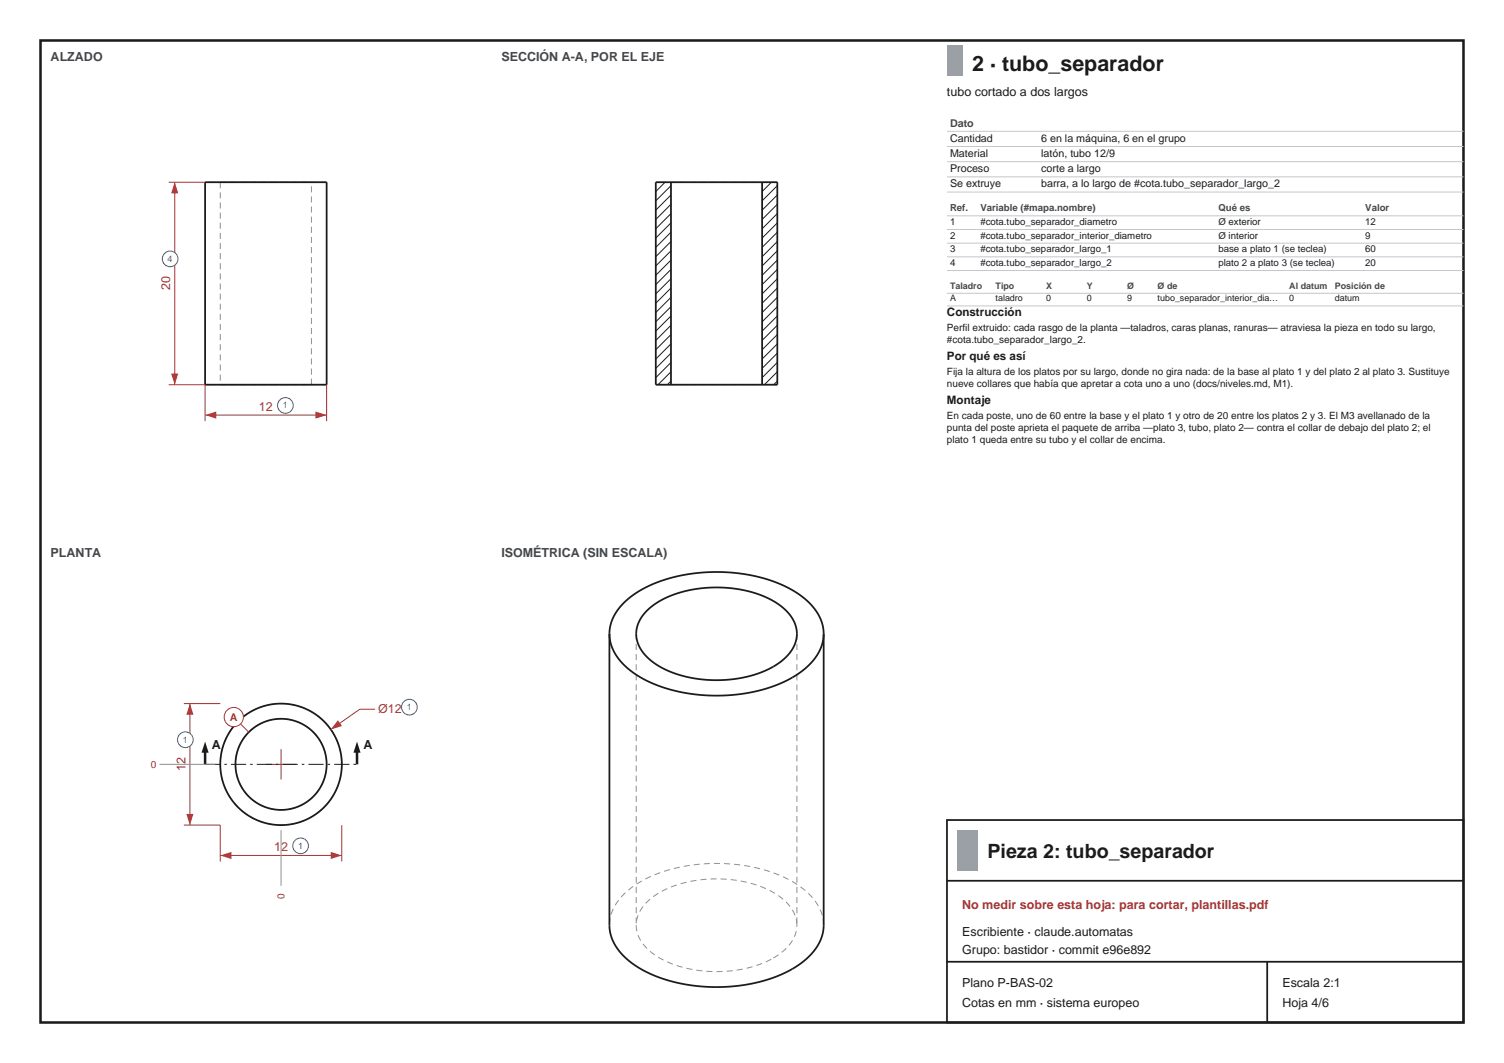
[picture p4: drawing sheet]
<svg xmlns="http://www.w3.org/2000/svg" width="297mm" height="210mm" viewBox="0 0 297 210" stroke-linecap="round" stroke-linejoin="round" font-family="sans-serif">
<defs><g id="words">
<text font-size="4.2" fill="#1b1b1b" x="192" y="14">2 · tubo_separador</text>
<text font-size="3.9" fill="#1b1b1b" x="195" y="169.5">Pieza 2: tubo_separador</text>
<g font-size="2.5" fill="#41464d">
<text x="10" y="12">ALZADO</text>
<text x="99" y="12">SECCIÓN A-A, POR EL EJE</text>
<text x="10" y="110">PLANTA</text>
<text x="99" y="110">ISOMÉTRICA (SIN ESCALA)</text>
</g>
<g font-size="2.5" fill="#1b1b1b">
<text x="187" y="19">tubo cortado a dos largos</text>
<text x="41.8" y="148">A</text>
<text x="71.8" y="148">A</text>
<text x="190" y="185">Escribiente · claude.automatas</text>
<text x="190" y="188.5">Grupo: bastidor · commit e96e892</text>
<text x="190" y="195">Plano P-BAS-02</text>
<text x="253.2" y="195">Escala 2:1</text>
<text x="190" y="199">Cotas en mm · sistema europeo</text>
<text x="253.2" y="199">Hoja 4/6</text>
</g>
<g font-size="2.5" fill="#b03030">
<text x="33.6" y="57.4" transform="rotate(-90 33.6 57.4)">20</text>
<text x="51.1" y="81.1">12</text>
<text x="74.7" y="140.9">Ø12</text>
<text x="36.6" y="152.4" transform="rotate(-90 36.6 152.4)">12</text>
<text x="54.1" y="168.1">12</text>
<text x="190" y="179.5">No medir sobre esta hoja: para cortar, plantillas.pdf</text>
</g>
<g font-size="2.3" fill="#1b1b1b">
<text x="187" y="62.4">Construcción</text>
<text x="187" y="71.1">Por qué es así</text>
<text x="187" y="79.8">Montaje</text>
</g>
<text font-size="2.1" fill="#41464d" x="187.6" y="25">Dato</text>
<g font-size="2.1" fill="#1b1b1b">
<text x="187.6" y="28">Cantidad</text>
<text x="205.6" y="28">6 en la máquina, 6 en el grupo</text>
<text x="187.6" y="31">Material</text>
<text x="187.6" y="34">Proceso</text>
<text x="205.6" y="31">latón, tubo 12/9</text>
<text x="205.6" y="34">corte a largo</text>
<text x="187.6" y="37">Se extruye</text>
<text x="205.6" y="37">barra, a lo largo de #cota.tubo_separador_largo_2</text>
</g>
<text font-size="2.1" fill="#b03030" x="45.4" y="142.4">A</text>
<g font-size="2" fill="#1b1b1b">
<text x="187" y="65.4">Perfil extruido: cada rasgo de la planta —taladros, caras planas, ranuras— atraviesa la pieza en todo su largo,</text>
<text x="187" y="67.8">#cota.tubo_separador_largo_2.</text>
<text x="187" y="74.1">Fija la altura de los platos por su largo, donde no gira nada: de la base al plato 1 y del plato 2 al plato 3. Sustituye</text>
<text x="187" y="76.5">nueve collares que había que apretar a cota uno a uno (docs/niveles.md, M1).</text>
<text x="187" y="82.8">En cada poste, uno de 60 entre la base y el plato 1 y otro de 20 entre los platos 2 y 3. El M3 avellanado de la</text>
<text x="187" y="85.2">punta del poste aprieta el paquete de arriba —plato 3, tubo, plato 2— contra el collar de debajo del plato 2; el</text>
<text x="187" y="87.6">plato 1 queda entre su tubo y el collar de encima.</text>
</g>
<g font-size="2" fill="#b03030">
<text x="29.8" y="151.7">0</text>
<text x="56.2" y="177.7" transform="rotate(-90 56.2 177.7)">0</text>
</g>
<g font-size="1.9" fill="#41464d">
<text x="187.6" y="41.7">Ref.</text>
<text x="193.6" y="41.7">Variable (#mapa.nombre)</text>
<text x="240.6" y="41.7">Qué es</text>
<text x="269.6" y="41.7">Valor</text>
</g>
<g font-size="1.9" fill="#1b1b1b">
<text x="187.6" y="44.4">1</text>
<text x="187.6" y="47.1">2</text>
<text x="193.6" y="44.4">#cota.tubo_separador_diametro</text>
<text x="193.6" y="47.1">#cota.tubo_separador_interior_diametro</text>
<text x="240.6" y="44.4">Ø exterior</text>
<text x="240.6" y="47.1">Ø interior</text>
<text x="269.6" y="44.4">12</text>
<text x="269.6" y="47.1">9</text>
<text x="187.6" y="49.8">3</text>
<text x="187.6" y="52.5">4</text>
<text x="193.6" y="49.8">#cota.tubo_separador_largo_1</text>
<text x="193.6" y="52.5">#cota.tubo_separador_largo_2</text>
<text x="240.6" y="49.8">base a plato 1 (se teclea)</text>
<text x="240.6" y="52.5">plato 2 a plato 3 (se teclea)</text>
<text x="269.6" y="49.8">60</text>
<text x="269.6" y="52.5">20</text>
</g>
<g font-size="1.8" fill="#1b5fb0">
<text x="33.1" y="51.7">4</text>
<text x="55.9" y="80.7">1</text>
<text x="80.4" y="140.3">1</text>
<text x="36.1" y="146.7">1</text>
<text x="58.9" y="167.7">1</text>
</g>
<g font-size="1.8" fill="#41464d">
<text x="187.6" y="57">Taladro</text>
<text x="196.6" y="57">Tipo</text>
<text x="206.6" y="57">X</text>
<text x="214.6" y="57">Y</text>
<text x="222.6" y="57">Ø</text>
<text x="228.6" y="57">Ø de</text>
<text x="254.6" y="57">Al datum</text>
<text x="263.6" y="57">Posición de</text>
</g>
<g font-size="1.8" fill="#1b1b1b">
<text x="187.6" y="59.5">A</text>
<text x="196.6" y="59.5">taladro</text>
<text x="206.6" y="59.5">0</text>
<text x="214.6" y="59.5">0</text>
<text x="222.6" y="59.5">9</text>
<text x="228.6" y="59.5">tubo_separador_interior_dia…</text>
<text x="254.6" y="59.5">0</text>
<text x="263.6" y="59.5">datum</text>
</g>
</g></defs>
<path d="M8 8h281v194h-281z" fill="none" stroke="#1b1b1b" stroke-width=".5"/>
<path d="M43.5 36h18M43.5 36v40M61.5 36h-18M64.5 36h-24M43.5 76h18M61.5 76v-40M61.5 76h-18M64.5 76h-24" fill="none" stroke="#8a8f96" stroke-width=".2" stroke-dasharray="1.2 .8" stroke-linecap="butt"/>
<path d="M40.5 36h24v40h-24z" fill="none" stroke="#1b1b1b" stroke-width=".35"/>
<path d="M40.5 76v7.2M64.5 76v7.2M40.5 82h24" fill="none" stroke="#b03030" stroke-width=".2"/>
<g fill="#b03030">
<path d="M40.5 82l2.2-.7v1.4z"/>
<path d="M62.3 81.3l2.2 .7-2.2 .7z"/>
</g>
<circle cx="56.4" cy="80.1" r="1.55" fill="#fff" stroke="#1b5fb0" stroke-width=".2"/>
<path d="M33.3 36h7.2M34.5 36v40M33.3 76h7.2" fill="none" stroke="#b03030" stroke-width=".2"/>
<g fill="#b03030">
<path d="M33.8 73.8h1.4l-.7 2.2z"/>
<path d="M34.5 36l.7 2.2h-1.4z"/>
</g>
<circle cx="33.6" cy="51.1" r="1.55" fill="#fff" stroke="#1b5fb0" stroke-width=".2"/>
<g fill="none" stroke="#1b1b1b" stroke-width=".2">
<path d="M131.3 36l-1.8 1.8M132.5 36.7l-3 3M132.5 38.5l-3 3M152.3 36l-1.8 1.8M153.5 36.7l-3 3M153.5 38.5l-3 3M132.5 40.4l-3 3M132.5 42.2l-3 3M132.5 44l-3 3M132.5 45.9l-3 3M132.5 47.7l-3 3M132.5 49.5l-3 3"/>
<path d="M132.5 51.4l-3 3M132.5 53.2l-3 3M132.5 55.1l-3 3M132.5 56.9l-3 3M132.5 58.7l-3 3M153.5 40.4l-3 3M153.5 42.2l-3 3M153.5 44l-3 3M153.5 45.9l-3 3M153.5 47.7l-3 3M153.5 49.5l-3 3M153.5 51.4l-3 3"/>
<path d="M153.5 53.2l-3 3M153.5 55.1l-3 3M153.5 56.9l-3 3M153.5 58.7l-3 3M132.5 60.6l-3 3M132.5 62.4l-3 3M132.5 64.3l-3 3M132.5 66.1l-3 3M132.5 67.9l-3 3M132.5 69.8l-3 3M132.5 71.6l-3 3M132.5 73.4l-2.6 2.6"/>
<path d="M132.5 75.3l-.7 .7M153.5 60.6l-3 3M153.5 62.4l-3 3M153.5 64.3l-3 3M153.5 66.1l-3 3M153.5 67.9l-3 3M153.5 69.8l-3 3M153.5 71.6l-3 3M153.5 73.4l-2.6 2.6M153.5 75.3l-.7 .7"/>
</g>
<path d="M153.5 36h-24M153.5 76h-24M64.5 151l-.2-1.7-.5-1.7-.9-1.7-1-1.3-1.3-1-1.7-.9-1.7-.5-1.7-.2-1.7 .2-1.7 .5-1.7 .9-1.3 1-1 1.3-.9 1.7-.5 1.7-.2 1.7 .2 1.7 .5 1.7 .9 1.7 1 1.3 1.3 1 1.7 .9 1.7 .5 1.7 .2 1.7-.2 1.7-.5 1.7-.9 1.3-1 1-1.3 .9-1.7 .5-1.7 .2-1.7M67.5 151l-.2-2.2-.7-2.4-1.2-2.1-1.4-1.8-1.8-1.4-2.1-1.2-2.4-.7-2.2-.2-2.2 .2-2.4 .7-2.1 1.2-1.8 1.4-1.4 1.8-1.2 2.1-.7 2.4-.2 2.2 .2 2.2 .7 2.4 1.2 2.1 1.4 1.8 1.8 1.4 2.1 1.2 2.4 .7 2.2 .2 2.2-.2 2.4-.7 2.1-1.2 1.8-1.4 1.4-1.8 1.2-2.1 .7-2.4 .2-2.2" fill="none" stroke="#8a8f96" stroke-width=".2" stroke-dasharray="1.2 .8" stroke-linecap="butt"/>
<g fill="none" stroke="#1b1b1b" stroke-width=".35">
<path d="M132.5 36h18M132.5 36h-3v40h3M132.5 36v40M150.5 36h3v40h-3M150.5 36v40M132.5 76h18"/>
<circle cx="55.5" cy="151" r="12"/>
<circle cx="55.5" cy="151" r="9"/>
</g>
<path d="M43.5 163v7.2M43.5 169h24M67.5 163v7.2" fill="none" stroke="#b03030" stroke-width=".2"/>
<g fill="#b03030">
<path d="M43.5 169l2.2-.7v1.4z"/>
<path d="M65.3 168.3l2.2 .7-2.2 .7z"/>
</g>
<circle cx="59.4" cy="167.1" r="1.55" fill="#fff" stroke="#1b5fb0" stroke-width=".2"/>
<path d="M36.3 139h7.2M37.5 139v24M36.3 163h7.2" fill="none" stroke="#b03030" stroke-width=".2"/>
<g fill="#b03030">
<path d="M36.8 160.8h1.4l-.7 2.2z"/>
<path d="M37.5 139l.7 2.2h-1.4z"/>
</g>
<circle cx="36.6" cy="146.1" r="1.55" fill="#fff" stroke="#1b5fb0" stroke-width=".2"/>
<path d="M52.5 151h6M55.5 148v6" fill="none" stroke="#b03030" stroke-width=".2"/>
<path d="M40.5 151h30" fill="none" stroke="#1b1b1b" stroke-width=".2" stroke-dasharray="3 .8 .5 .8" stroke-linecap="butt"/>
<path d="M40.5 148.5v2.5" fill="none" stroke="#1b1b1b" stroke-width=".5"/>
<path d="M40.5 146.5l.7 2.2h-1.4z" fill="#1b1b1b"/>
<path d="M70.5 148.5v2.5" fill="none" stroke="#1b1b1b" stroke-width=".5"/>
<path d="M70.5 146.5l.7 2.2h-1.4z" fill="#1b1b1b"/>
<path d="M74.1 140.1h-3l-5.8 4" fill="none" stroke="#b03030" stroke-width=".2"/>
<path d="M66.7 142.3l.8 1.1-2.2 .7z" fill="#b03030"/>
<circle cx="80.8" cy="139.7" r="1.55" fill="#fff" stroke="#1b5fb0" stroke-width=".2"/>
<path d="M47.5 143l1.6 1.6" fill="none" stroke="#b03030" stroke-width=".2"/>
<circle cx="46.2" cy="141.7" r="1.9" fill="#fff" stroke="#b03030" stroke-width=".2"/>
<path d="M31.5 151h11M55.5 164v11" fill="none" stroke="#8a8f96" stroke-width=".2"/>
<path d="M125.6 125.2v57.6M157.4 125.2v57.6M125.6 182.8a8.2 8.2 0 0 0 5 6.6l2.4 1.1 2.6 .8 3 .5 3.2 .1 2.9-.1 3-.6 2.6-.8 2.4-1.1M152.7 189.3a8.1 8.1 0 0 0 4.7-6.5M157.4 182.8a8.2 8.2 0 0 0-4.9-6.6l-2.3-1.1-2.6-.8-2.9-.5-3-.2-2.9 .2-2.7 .4-2.6 .7-2.5 1a9 9 0 0 0-5.3 6.1l-.1 .8M162.7 182.8a10.4 10.4 0 0 0-5.6-8.3l-3.5-1.7-4-1.3-4.4-.7-4.7-.2-4.4 .4-4.4 .9-3.9 1.6-3.1 1.9a9.6 9.6 0 0 0-4.4 7.4" fill="none" stroke="#8a8f96" stroke-width=".2" stroke-dasharray="1.2 .8" stroke-linecap="butt"/>
<path d="M120.3 125.2v57.6a10.4 10.4 0 0 0 5.6 8.2l3.5 1.8 4 1.3 4.4 .7 4.7 .2 4.4-.4 4.3-1 3.9-1.5 3.2-1.9a9.6 9.6 0 0 0 4.4-7.4v-57.6M120.3 125.2a10.4 10.4 0 0 0 5.6 8.3l3.5 1.7 4 1.3 4.4 .7 4.7 .2 4.4-.4 4.3-.9 3.9-1.6 3.2-1.9a9.6 9.6 0 0 0 4.4-7.4M120.3 125.2a10.4 10.4 0 0 1 5.6-8.2l3.5-1.8 4-1.3 4.4-.7 4.7-.2 4.4 .4 4.4 1 3.9 1.5 3.1 1.9a9.6 9.6 0 0 1 4.4 7.4M127.8 120.6a19.6 19.6 0 0 1 12.5-4.5h3.2l3.2 .5 2.8 .7 2.5 1.1a9 9 0 0 1 5.3 6.1 7.4 7.4 0 0 1-4.1 6.9l-2.3 1.2-2.8 .9-2.9 .6-2.9 .3-3-.1-2.9-.4-2.9-.8-2.5-1a9 9 0 0 1-5.3-6.1 6.3 6.3 0 0 1 2.1-5.4z" fill="none" stroke="#1b1b1b" stroke-width=".35"/>
<path d="M187 9h3v6h-3z" fill-rule="evenodd" fill="#9aa0a6"/>
<path d="M187 25.9h102M187 28.9h102M187 31.9h102M187 34.9h102M187 37.9h102M187 42.6h102M187 45.3h102M187 48h102M187 50.7h102M187 53.4h102M187 57.9h102M187 60.4h102" fill="none" stroke="#c4c7cc" stroke-width=".2"/>
<path d="M187 162h102v40h-102zM187 174h102M187 190h102M250.2 190v12" fill="none" stroke="#1b1b1b" stroke-width=".35"/>
<path d="M189 164h4v8h-4z" fill-rule="evenodd" fill="#9aa0a6"/>
<use href="#words"/>
</svg>
